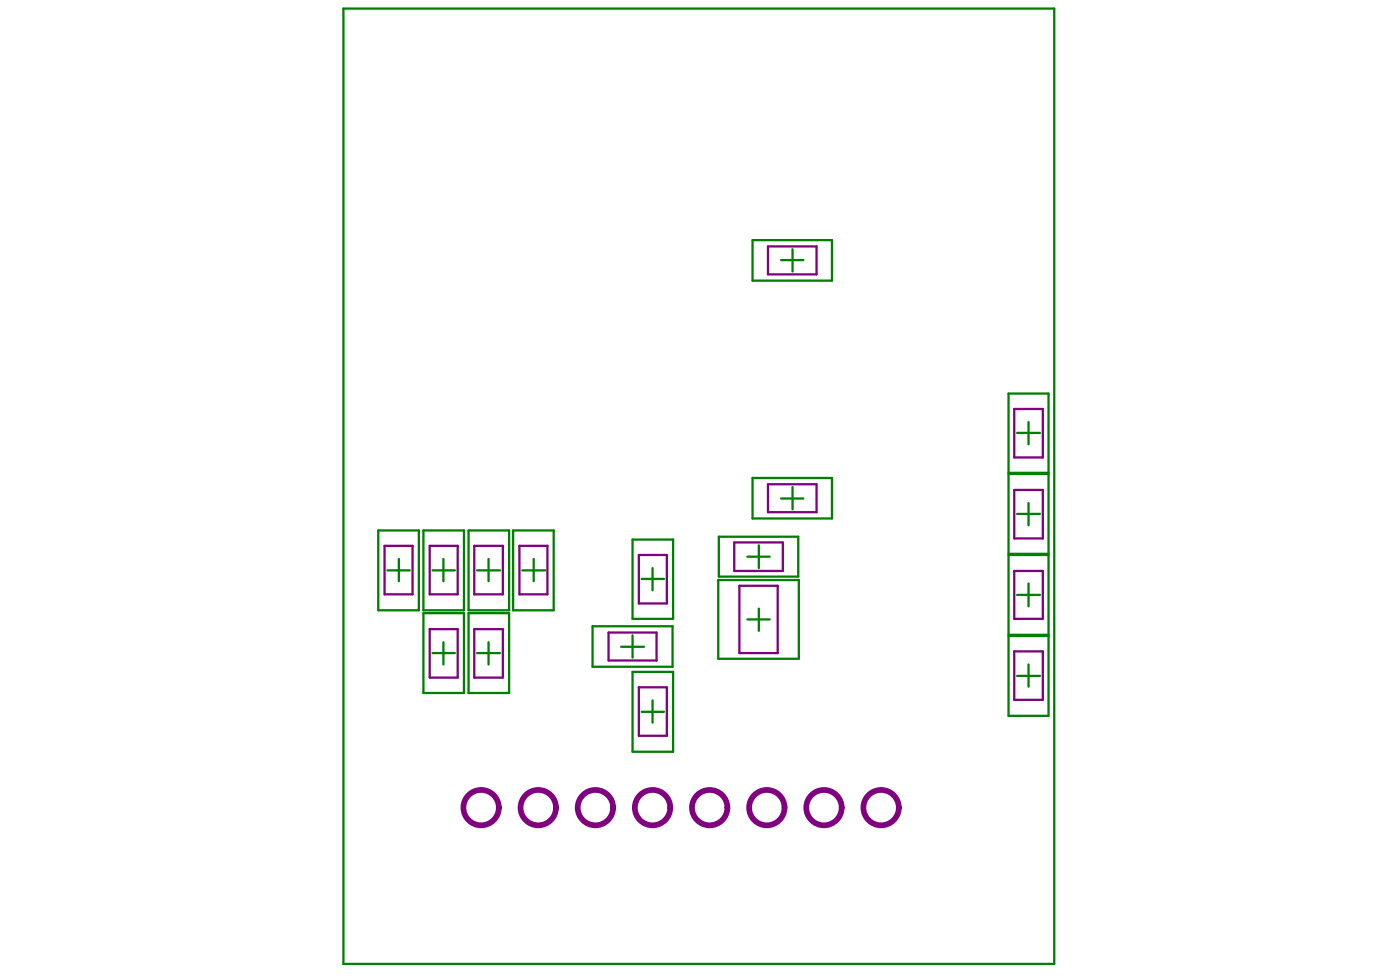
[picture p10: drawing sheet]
<svg xmlns="http://www.w3.org/2000/svg" width="288mm" height="201mm" viewBox="0 0 288 201" stroke-linecap="round" stroke-linejoin="round" font-family="sans-serif">
<g fill="none" stroke="#800080" stroke-width=".47">
<path d="M157.9 50.7h10v5.7h-10zM157.9 99.6h10v5.7h-10zM208.5 84.1h5.9v10h-5.9zM79.1 112.2h5.7v10h-5.7zM88.4 112.2h5.7v10h-5.7zM97.5 112.2h5.9v10h-5.9zM106.8 112.2h5.8v10h-5.8zM131.4 114.1h5.7v10h-5.7zM151 111.5h10v5.9h-10zM208.5 100.7h5.9v10h-5.9zM208.5 117.4h5.9v9.8h-5.9zM88.4 129.4h5.7v9.9h-5.7z"/>
<path d="M97.5 129.4h5.9v9.9h-5.9zM125.1 130.1h9.9v5.7h-9.9zM152 120.4h7.9v13.9h-7.9zM208.5 133.9h5.9v10h-5.9zM131.4 141.3h5.7v10h-5.7z"/>
</g>
<g fill="none" stroke="#008000" stroke-width=".47">
<path d="M70.6 1.8h146.2v196.4h-146.2zM154.7 49.4h16.4v8.3h-16.4zM160.6 53.5h4.6M163 51.3v4.5M154.7 98.3h16.4v8.3h-16.4zM207.4 97.5h8.2v16.4h-8.2zM207.4 80.9h8.2v16.3h-8.2zM209.1 89h4.7M211.5 86.8v4.6M77.8 109.1h8.3v16.4h-8.3zM79.7 117.3h4.5M82 114.9v4.6"/>
<path d="M87.1 109.1h8.3v16.4h-8.3zM88.9 117.3h4.6M91.2 114.9v4.6M96.3 109.1h8.4v16.4h-8.4zM98.1 117.3h4.7M100.5 114.9v4.6M105.5 109.1h8.3v16.4h-8.3zM107.4 117.3h4.7M109.7 114.9v4.6M130.1 110.9h8.3v16.3h-8.3zM131.9 119h4.6M134.2 116.8v4.6"/>
<path d="M147.7 119.3h16.6v16.1h-16.6zM147.8 110.4h16.3v8.2h-16.3zM153.7 114.5h4.6M156 112.1v4.7M160.6 102.5h4.6M163 100.2v4.5M207.4 114.1h8.2v16.4h-8.2zM209.1 105.7h4.7M211.5 103.4v4.6M211.5 120v4.7M87.1 126.1h8.3v16.4h-8.3zM88.9 134.3h4.6"/>
<path d="M91.2 132v4.6M96.3 126.1h8.4v16.4h-8.4zM98.1 134.3h4.7M100.5 132v4.6M121.8 128.8h16.5v8.3h-16.5zM127.7 133h4.7M130.1 130.6v4.6M130.1 138.1h8.3v16.5h-8.3zM153.7 127.4h4.6M156 125.1v4.6M207.4 130.8h8.2v16.4h-8.2zM209.1 139h4.7"/>
<path d="M209.1 122.3h4.7M211.5 136.6v4.6M131.9 146.4h4.6M134.2 144v4.6"/>
</g>
<g fill="none" stroke="#800080" stroke-width="1.2">
<circle cx="98.9" cy="166.1" r="3.6"/>
<circle cx="110.7" cy="166.1" r="3.6"/>
<circle cx="122.4" cy="166.1" r="3.6"/>
<circle cx="134.2" cy="166.1" r="3.6"/>
<circle cx="145.9" cy="166.1" r="3.6"/>
<circle cx="157.7" cy="166.1" r="3.6"/>
<circle cx="169.4" cy="166.1" r="3.6"/>
<circle cx="181.2" cy="166.1" r="3.6"/>
</g>
</svg>
